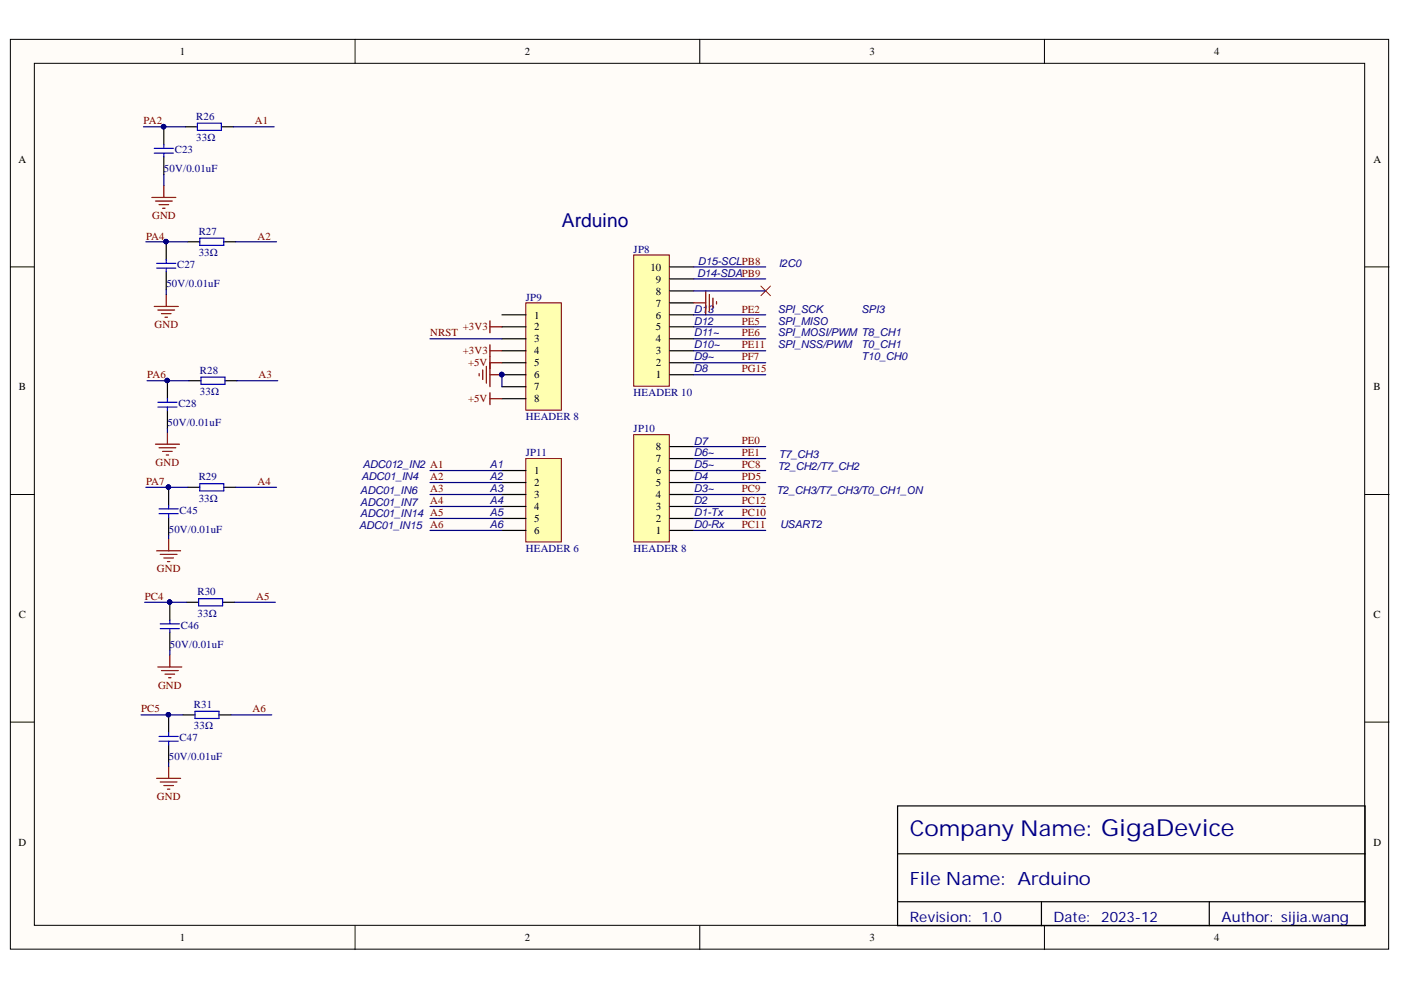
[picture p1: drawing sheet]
<svg xmlns="http://www.w3.org/2000/svg" width="297mm" height="210mm" viewBox="0 0 297 210" stroke-linecap="round" stroke-linejoin="round" font-family="sans-serif">
<defs><g id="words">
<text font-size="4.6" fill="#000080" x="192.9" y="177.3">Company Name: GigaDevice</text>
<text font-size="4.1" fill="#000080" x="119.1" y="48.1">Arduino</text>
<text font-size="3.9" fill="#000080" x="192.9" y="187.7">File Name: Arduino</text>
<g font-size="3" fill="#000080">
<text x="192.9" y="195.4">Revision: 1.0</text>
<text x="223.3" y="195.4">Date:</text>
<text x="233.5" y="195.4">2023-12</text>
<text x="259" y="195.4">Author: sijia.wang</text>
</g>
<g font-size="2.3">
<text x="38.2" y="11.7">1</text>
<text x="111.2" y="11.7">2</text>
<text x="184.3" y="11.7">3</text>
<text x="257.4" y="11.7">4</text>
<text x="3.9" y="34.5">A</text>
<text x="291.2" y="34.5">A</text>
<text x="137.9" y="57.4">10</text>
<text x="139.1" y="59.9">9</text>
<text x="139.1" y="65">7</text>
<text x="139.1" y="62.5">8</text>
<text x="113.3" y="67.5">1</text>
<text x="113.3" y="70.1">2</text>
<text x="139.1" y="70.1">5</text>
<text x="139.1" y="67.5">6</text>
<text x="113.3" y="72.6">3</text>
<text x="113.3" y="75.1">4</text>
<text x="113.3" y="77.7">5</text>
<text x="139.1" y="77.7">2</text>
<text x="139.1" y="75.1">3</text>
<text x="139.1" y="72.6">4</text>
<text x="4" y="82.8">B</text>
<text x="113.3" y="80.2">6</text>
<text x="113.3" y="82.8">7</text>
<text x="139.1" y="80.2">1</text>
<text x="291.2" y="82.8">B</text>
<text x="113.3" y="85.3">8</text>
<text x="139.1" y="95.4">8</text>
<text x="113.3" y="100.5">1</text>
<text x="139.1" y="100.5">6</text>
<text x="139.1" y="98">7</text>
<text x="113.3" y="103">2</text>
<text x="113.3" y="105.7">3</text>
<text x="139.1" y="105.7">4</text>
<text x="139.1" y="103">5</text>
<text x="113.3" y="108.2">4</text>
<text x="113.3" y="110.7">5</text>
<text x="113.3" y="113.3">6</text>
<text x="139.1" y="113.3">1</text>
<text x="139.1" y="110.7">2</text>
<text x="139.1" y="108.2">3</text>
<text x="4" y="131">C</text>
<text x="291.2" y="131">C</text>
<text x="3.9" y="179.3">D</text>
<text x="291.2" y="179.3">D</text>
<text x="38.2" y="199.6">1</text>
<text x="111.2" y="199.6">2</text>
<text x="184.3" y="199.6">3</text>
<text x="257.4" y="199.6">4</text>
</g>
<g font-size="2.3" fill="#800000">
<text x="30.5" y="26.4">PA2</text>
<text x="54.1" y="26.4">A1</text>
<text x="32.2" y="46.5">GND</text>
<text x="31" y="50.8">PA4</text>
<text x="54.6" y="50.8">A2</text>
<text x="32.7" y="69.6">GND</text>
<text x="91.2" y="71.3">NRST</text>
<text x="98.1" y="70.1">+3V3</text>
<text x="157.3" y="66.3">PE2</text>
<text x="157.3" y="68.8">PE5</text>
<text x="157.3" y="71.3">PE6</text>
<text x="98.1" y="75.1">+3V3</text>
<text x="99.2" y="77.7">+5V</text>
<text x="157.3" y="73.9">PE11</text>
<text x="157.3" y="76.4">PF7</text>
<text x="31.2" y="80.2">PA6</text>
<text x="54.8" y="80.2">A3</text>
<text x="157.3" y="78.9">PG15</text>
<text x="99.2" y="85.3">+5V</text>
<text x="157.3" y="94.2">PE0</text>
<text x="33" y="98.7">GND</text>
<text x="91.2" y="101.8">A2</text>
<text x="157.3" y="101.8">PD5</text>
<text x="157.3" y="96.7">PE1</text>
<text x="157.3" y="99.2">PC8</text>
<text x="31" y="102.8">PA7</text>
<text x="54.6" y="102.8">A4</text>
<text x="91.2" y="106.9">A4</text>
<text x="91.2" y="104.4">A3</text>
<text x="157.3" y="106.9">PC12</text>
<text x="157.3" y="104.4">PC9</text>
<text x="91.2" y="112">A6</text>
<text x="157.3" y="112">PC11</text>
<text x="157.3" y="109.5">PC10</text>
<text x="33.2" y="121.4">GND</text>
<text x="30.7" y="127.2">PC4</text>
<text x="54.3" y="127.2">A5</text>
<text x="33.5" y="146">GND</text>
<text x="29.9" y="151.1">PC5</text>
<text x="53.6" y="151.1">A6</text>
<text x="33.2" y="169.6">GND</text>
</g>
<g font-size="2.3" fill="#000080">
<text x="41.6" y="25.4">R26</text>
<text x="41.6" y="29.9">33Ω</text>
<text x="37.1" y="32.5">C23</text>
<text x="34.8" y="36.5">50V/0.01uF</text>
<text x="42.1" y="49.8">R27</text>
<text x="134.3" y="53.6">JP8</text>
<text x="37.6" y="56.9">C27</text>
<text x="42.1" y="54.3">33Ω</text>
<text x="35.3" y="60.9">50V/0.01uF</text>
<text x="111.5" y="63.7">JP9</text>
<text x="42.4" y="79.2">R28</text>
<text x="42.4" y="83.8">33Ω</text>
<text x="37.8" y="86.3">C28</text>
<text x="111.5" y="89.1">HEADER 8</text>
<text x="134.3" y="84">HEADER 10</text>
<text x="35.5" y="90.4">50V/0.01uF</text>
<text x="134.3" y="91.6">JP10</text>
<text x="42.1" y="101.8">R29</text>
<text x="111.5" y="96.7">JP11</text>
<text x="42.1" y="106.4">33Ω</text>
<text x="35.8" y="113">50V/0.01uF</text>
<text x="38.1" y="109">C45</text>
<text x="111.5" y="117.1">HEADER 6</text>
<text x="134.3" y="117.1">HEADER 8</text>
<text x="41.9" y="126.2">R30</text>
<text x="41.9" y="130.8">33Ω</text>
<text x="36" y="137.4">50V/0.01uF</text>
<text x="38.3" y="133.3">C46</text>
<text x="41.1" y="150">R31</text>
<text x="41.1" y="154.6">33Ω</text>
<text x="35.8" y="161.2">50V/0.01uF</text>
<text x="38.1" y="157.1">C47</text>
</g>
<g font-size="2.3" fill="#0c0087">
<text x="147.8" y="58.7">D14-SDAPB9</text>
<text x="148" y="56.1">D15-SCLPB8</text>
<text x="165.1" y="56.6">I2C0</text>
<text x="147.1" y="66.3">D13</text>
<text x="147.1" y="68.8">D12</text>
<text x="147.1" y="71.3">D11~</text>
<text x="164.9" y="66.3">SPI_SCK</text>
<text x="164.9" y="68.8">SPI_MISO</text>
<text x="164.9" y="71.3">SPI_MOSI/PWM T8_CH1</text>
<text x="182.6" y="66.3">SPI3</text>
<text x="147.1" y="76.4">D9~</text>
<text x="147.1" y="73.9">D10~</text>
<text x="164.9" y="73.9">SPI_NSS/PWM</text>
<text x="182.6" y="73.9">T0_CH1</text>
<text x="182.6" y="76.4">T10_CH0</text>
<text x="147.1" y="78.9">D8</text>
<text x="147.1" y="94.2">D7</text>
<text x="76.6" y="101.9">ADC01_IN4</text>
<text x="76.9" y="99.3">ADC012_IN2 A1</text>
<text x="103.9" y="99.3">A1</text>
<text x="103.9" y="101.9">A2</text>
<text x="147.1" y="101.9">D4</text>
<text x="147.1" y="99.3">D5~</text>
<text x="147.1" y="96.8">D6~</text>
<text x="164.9" y="99.6">T2_CH2/T7_CH2</text>
<text x="165.1" y="97">T7_CH3</text>
<text x="76.4" y="104.6">ADC01_IN6</text>
<text x="76.4" y="107.2">ADC01_IN7</text>
<text x="103.9" y="104.4">A3</text>
<text x="103.9" y="106.9">A4</text>
<text x="147.1" y="106.9">D2</text>
<text x="147.1" y="104.4">D3~</text>
<text x="164.6" y="104.6">T2_CH3/T7_CH3/T0_CH1_ON</text>
<text x="76.1" y="112.3">ADC01_IN15</text>
<text x="76.4" y="109.7">ADC01_IN14 A5</text>
<text x="103.9" y="112">A6</text>
<text x="103.9" y="109.5">A5</text>
<text x="147.1" y="112">D0-Rx</text>
<text x="147.1" y="109.5">D1-Tx</text>
<text x="165.4" y="112">USART2</text>
</g>
</g></defs>
<g fill="#fffcf8" stroke="#000" stroke-width=".21">
<path d="M2.2 8.3h292.2v192.9h-292.2z"/>
<path d="M7.3 13.4h282v182.8h-282z"/>
</g>
<path d="M75.3 8.3v5.1M148.4 8.3v5.1M221.4 8.3v5.1M2.2 56.6h5.1M289.4 56.6h5.1M2.2 104.8h5.1M289.4 104.8h5.1M2.2 153.1h5.1M289.4 153.1h5.1M75.3 196.3v5M148.4 196.3v5M221.4 196.3v5" fill="none" stroke="#000" stroke-width=".21"/>
<path d="M190.3 170.9h99.1v25.4h-99.1zM190.3 181h99.1M190.3 191.2h99.1M220.8 191.2v5.1M256.4 191.2v5.1" fill="none" stroke="#000" stroke-width=".25"/>
<path d="M111.5 97.2h7.5v17.7h-7.5z" fill="#ffffb0" stroke="#800000" stroke-width=".21"/>
<path d="M106.4 99.8h5.1M106.4 102.3h5.1M106.4 104.8h5.1M106.4 107.4h5.1M106.4 109.9h5.1M106.4 112.5h5.1" fill="none" stroke="#000" stroke-width=".25"/>
<path d="M111.5 64.2h7.5v22.8h-7.5z" fill="#ffffb0" stroke="#800000" stroke-width=".21"/>
<path d="M106.4 66.8h5.1M106.4 69.3h5.1M106.4 71.8h5.1M106.4 74.4h5.1M106.4 76.9h5.1M106.4 79.5h5.1M106.4 82h5.1M106.4 84.5h5.1" fill="none" stroke="#000" stroke-width=".25"/>
<circle cx="106.4" cy="79.4" r=".46" fill="#000080" stroke="#000080" stroke-width=".21"/>
<path d="M134.4 92.1h7.5v22.8h-7.5z" fill="#ffffb0" stroke="#800000" stroke-width=".21"/>
<path d="M142 99.8h5.1M142 97.2h5.1M142 94.7h5.1M142 112.5h5.1M142 109.9h5.1M142 107.4h5.1M142 104.8h5.1M142 102.3h5.1" fill="none" stroke="#000" stroke-width=".25"/>
<path d="M134.4 54.1h7.5v27.8h-7.5z" fill="#ffffb0" stroke="#800000" stroke-width=".21"/>
<g fill="none" stroke="#000" stroke-width=".25">
<path d="M34.7 26.9v3.8M34.7 33.2v3.8M39.3 26.9h2.6M46.9 26.9h2.6M35.2 51.3v3.8M35.2 57.6v3.8M39.8 51.3h2.6M47.4 51.3h2.6M142 59.1h5.1M142 56.6h5.1M142 79.5h5.1M142 76.9h5.1"/>
<path d="M142 74.4h5.1M142 71.8h5.1M142 69.3h5.1M142 66.8h5.1M142 64.2h5.1M142 61.7h5.1M35.5 80.7v3.8M35.5 87.1v3.8M40.1 80.7h2.5M47.7 80.7h2.5M35.8 103.3v3.8M35.8 109.7v3.8"/>
<path d="M39.8 103.3h2.6M47.4 103.3h2.6M36 127.7v3.8M36 134.1v3.8M39.6 127.7h2.5M47.2 127.7h2.5M35.8 151.6v3.8M35.8 157.9v3.8M38.8 151.6h2.5M46.4 151.6h2.6"/>
</g>
<g fill="none" stroke="#800000" stroke-width=".25">
<path d="M34.7 39.3v2.6M32.2 41.9h5.1M33 42.6h3.5M33.7 43.4h2.1M34.5 44.2h.5M32.7 65h5.1M33.5 65.7h3.5M34.2 66.5h2.1M35 67.3h.5M35.2 62.4v2.6M101.6 79.2v.5M102.4 78.4v2.1"/>
<path d="M103.1 77.7v3.5M103.9 68v2.6M103.9 73.1v8.9M103.9 79.5h2.5M103.9 69.3h2.5M103.9 74.4h2.5M103.9 76.9h2.5M147.1 64.2h2.5M149.6 61.7v5.1M150.4 62.4v3.6M151.2 63.2v2M151.9 64v.5"/>
<path d="M33 94.2h5M33.7 94.9h3.6M34.5 95.7h2M35.2 96.5h.6M35.5 91.6v2.6M103.9 83.3v2.5M103.9 84.5h2.5M33.2 116.8h5.1M34 117.5h3.5M34.7 118.3h2.1M35.5 119.1h.5M35.8 114.2v2.6"/>
<path d="M36 138.9v2.5M33.5 141.4h5M34.2 142.2h3.6M35 142.9h2M35.8 143.7h.5M33.2 165h5.1M34 165.8h3.5M34.7 166.6h2.1M35.5 167.3h.5M35.8 162.5v2.5"/>
</g>
<g fill="#000080" stroke="#000080" stroke-width=".21">
<circle cx="106.4" cy="79.4" r=".46"/>
<circle cx="35.4" cy="80.7" r=".46"/>
<circle cx="35.7" cy="103.3" r=".46"/>
<circle cx="36" cy="127.7" r=".46"/>
<circle cx="35.7" cy="151.5" r=".46"/>
<circle cx="35.2" cy="51.2" r=".46"/>
<circle cx="34.7" cy="26.8" r=".47"/>
</g>
<path d="M161.3 60.7l2.1 2M163.4 60.7l-2.1 2" fill="none" stroke="#f00" stroke-width=".21"/>
<g fill="none" stroke="#00f" stroke-width=".25">
<path d="M32.7 31.5h4.1M32.7 32.5h4.1M34.7 30.7v.8M34.7 32.5v.7M41.9 26.1h5v1.5h-5zM33.2 55.8h4.1M33.2 56.9h4.1M35.2 55.1v.7M35.2 56.9v.7M42.4 50.5h5v1.5h-5zM42.6 80h5.1v1.5h-5.1zM33.5 85.3h4"/>
<path d="M33.5 86.3h4M35.5 84.5v.8M35.5 86.3v.8M33.7 107.9h4.1M33.7 108.9h4.1M35.8 107.1v.8M35.8 108.9v.8M42.4 102.6h5v1.5h-5zM34 132.3h4M34 133.3h4M36 131.5v.8M36 133.3v.8"/>
<path d="M42.1 126.9h5.1v1.6h-5.1zM33.7 156.1h4.1M33.7 157.2h4.1M35.8 155.4v.7M35.8 157.2v.7M41.3 150.8h5.1v1.5h-5.1z"/>
</g>
<g fill="none" stroke="#000080" stroke-width=".25">
<path d="M30.4 26.9h8.9M34.7 37v2.3M49.5 26.9h8.6M30.9 51.3h8.9M50 51.3h8.6M147.1 56.6h15.2M147.1 59.1h15.2M35.2 61.4v1M91.2 71.8h15.2M106.4 79.5v2.5M147.1 71.8h15.2M147.1 66.8h15.2"/>
<path d="M147.1 69.3h15.2M147.1 74.4h15.2M147.1 61.7h15.2M147.1 76.9h15.2M147.1 79.5h15.2M31.2 80.7h8.9M35.5 90.9v.7M50.2 80.7h8.7M91.2 99.8h15.2M147.1 99.8h15.2M147.1 94.7h15.2M147.1 97.2h15.2"/>
<path d="M30.9 103.3h8.9M35.8 113.5v.7M50 103.3h8.6M91.2 102.3h15.2M91.2 104.8h15.2M91.2 107.4h15.2M91.2 109.9h15.2M91.2 112.5h15.2M147.1 102.3h15.2M147.1 104.8h15.2M147.1 107.4h15.2M147.1 109.9h15.2"/>
<path d="M147.1 112.5h15.2M30.7 127.7h8.9M36 137.9v1M49.7 127.7h8.7M29.9 151.6h8.9M49 151.6h8.6M35.8 161.7v.8"/>
</g>
<use href="#words"/>
</svg>
